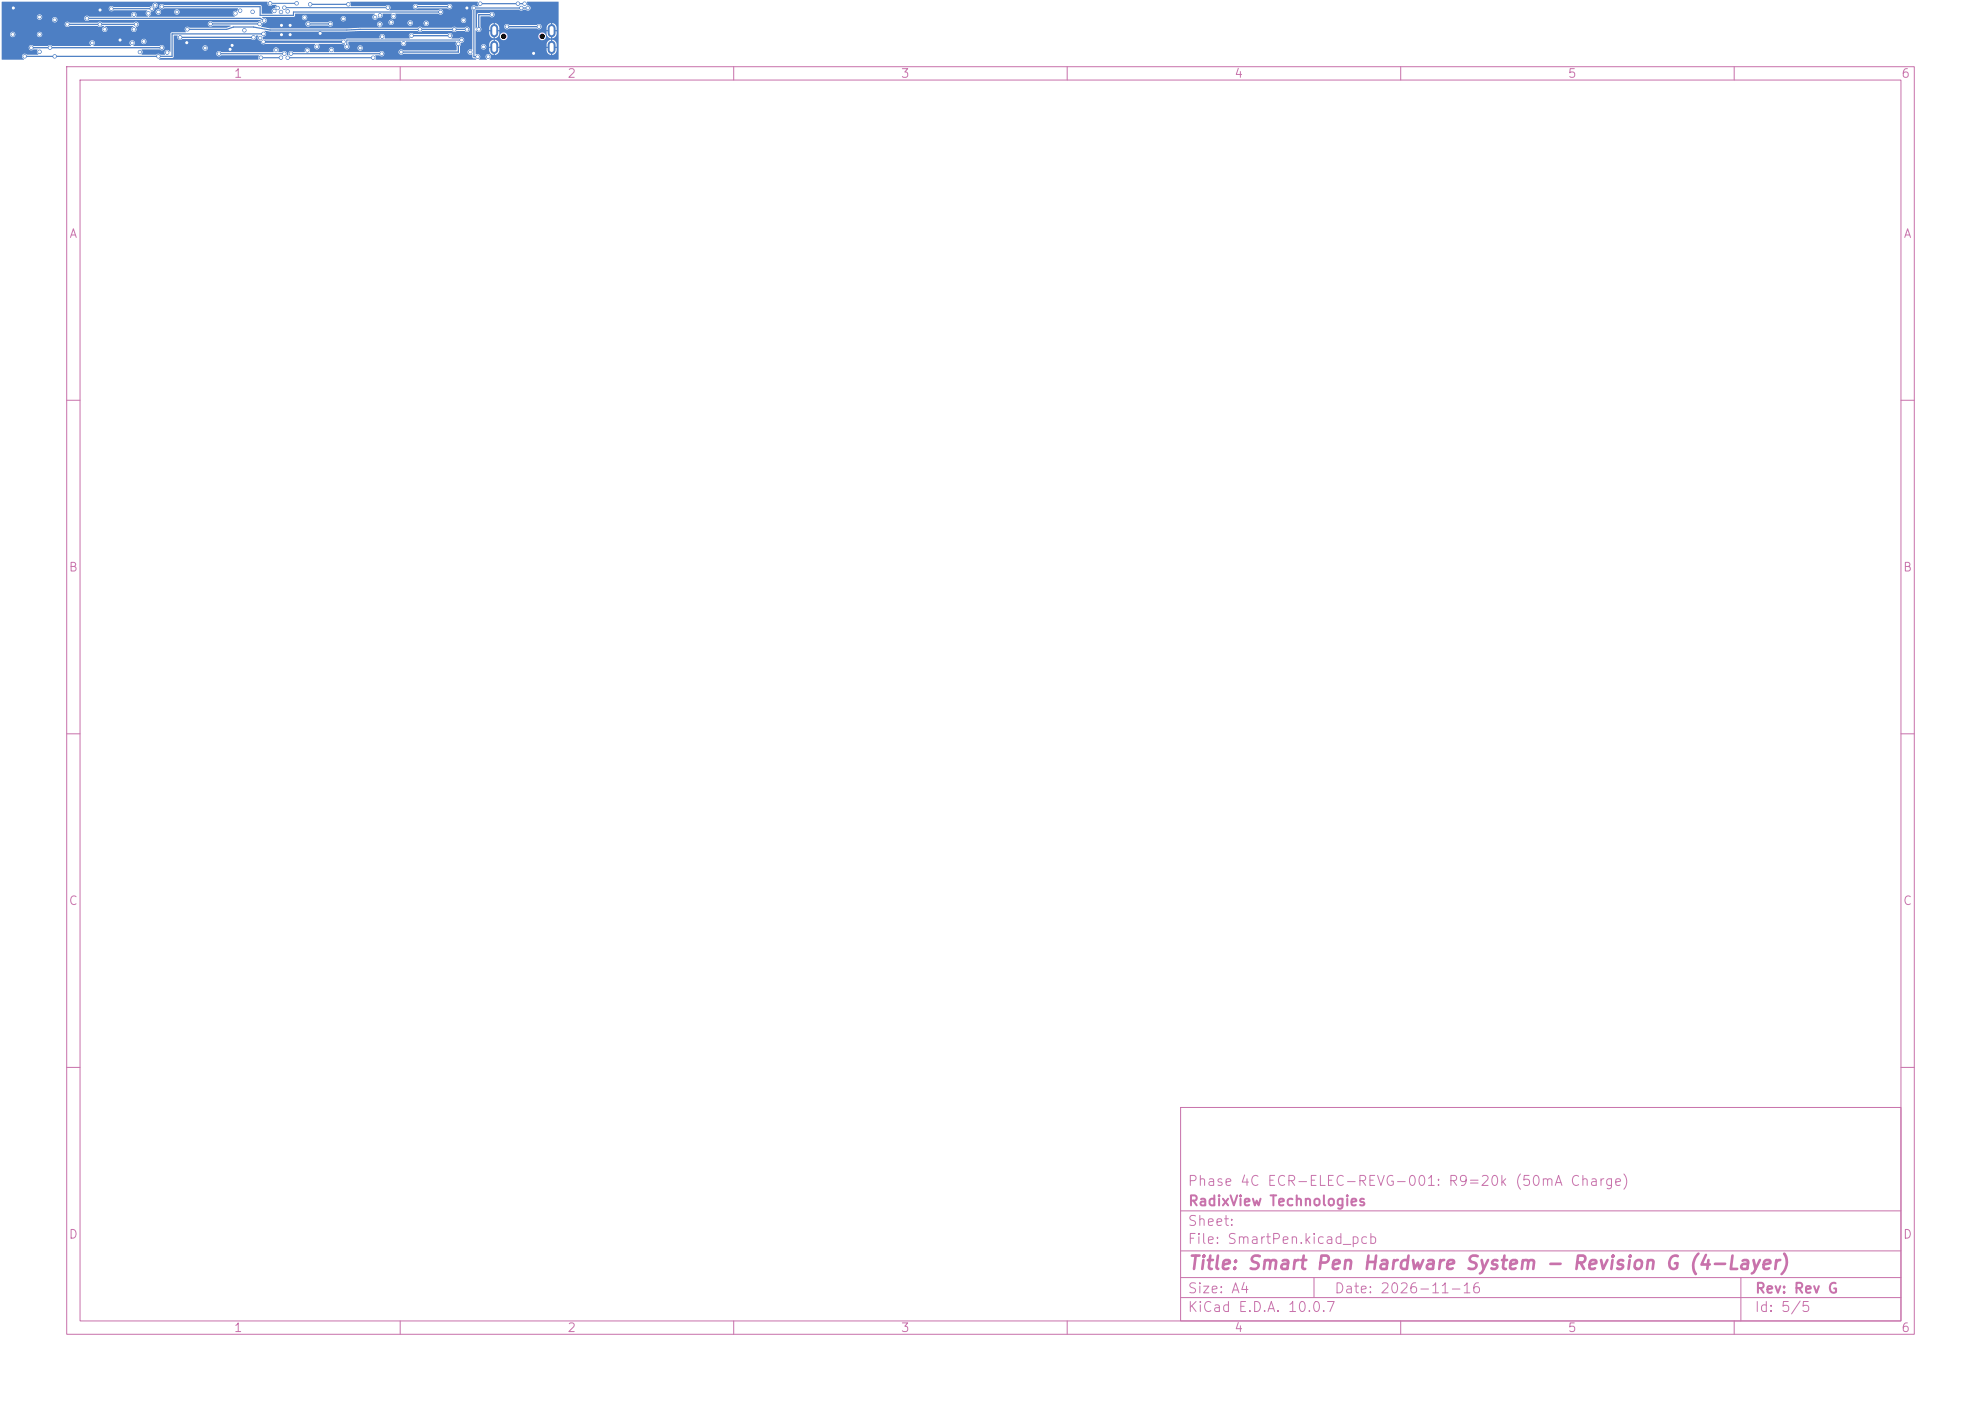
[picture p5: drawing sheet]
<svg xmlns="http://www.w3.org/2000/svg" width="297mm" height="210mm" viewBox="0 0 297 210" stroke-linecap="round" stroke-linejoin="round" font-family="sans-serif">
<defs><g id="words">
<text font-size="2" fill="#c872ab" x="178" y="190.8">Title: Smart Pen Hardware System - Revision G (4-Layer)</text>
<g font-size="1.5" fill="#c872ab">
<text x="178" y="178.1">Phase 4C ECR-ELEC-REVG-001: R9=20k (50mA Charge)</text>
<text x="178" y="184.1">Sheet:</text>
<text x="178" y="181.1">RadixView Technologies</text>
<text x="178" y="186.8">File: SmartPen.kicad_pcb</text>
<text x="178" y="197">KiCad E.D.A. 10.0.7</text>
<text x="178" y="194.2">Size: A4</text>
<text x="200" y="194.2">Date: 2026-11-16</text>
<text x="263" y="197">Id: 5/5</text>
<text x="263" y="194.2">Rev: Rev G</text>
</g>
<g font-size="1.3" fill="#c872ab">
<text x="35" y="12">1</text>
<text x="85" y="12">2</text>
<text x="135" y="12">3</text>
<text x="185" y="12">4</text>
<text x="235" y="12">5</text>
<text x="285" y="12">6</text>
<text x="10.3" y="36">A</text>
<text x="285.3" y="36">A</text>
<text x="10.2" y="86">B</text>
<text x="285.2" y="86">B</text>
<text x="10.2" y="136">C</text>
<text x="285.2" y="136">C</text>
<text x="10.2" y="186">D</text>
<text x="285.2" y="186">D</text>
<text x="35" y="200">1</text>
<text x="85" y="200">2</text>
<text x="135" y="200">3</text>
<text x="185" y="200">4</text>
<text x="235" y="200">5</text>
<text x="285" y="200">6</text>
</g>
</g></defs>
<g fill="none" stroke="#c872ab" stroke-width=".15">
<path d="M10 10h277v190h-277zM12 12h273v186h-273zM60 10v2M110 10v2M160 10v2M210 10v2M260 10v2M10 60h2M285 60h2M10 110h2M285 110h2M10 160h2"/>
<path d="M177 166h108v32h-108zM285 160h2M60 198v2M110 198v2M160 198v2M177 194.5h108M177 191.5h108M177 187.5h108M177 181.5h108M197 191.5v3M210 198v2M260 198v2"/>
<path d="M261 191.5v6.5"/>
</g>
<path d="M74.1 4.2v.8M74.1 6.7v.8M82.7 4.2v.8M82.7 6.7v.8" fill="none" stroke="#4d7fc4" stroke-width="1.2"/>
<g fill="#4d7fc4" stroke="#4d7fc4" stroke-width=".15">
<circle cx="38.9" cy="3.6" r=".25"/>
<circle cx="31.6" cy="3.6" r=".25"/>
<circle cx="34.5" cy="7.4" r=".25"/>
<circle cx="34.8" cy="6.8" r=".25"/>
<circle cx="18" cy="6" r=".25"/>
<circle cx="15" cy="1.5" r=".25"/>
<circle cx="2" cy="1.2" r=".25"/>
<circle cx="43.5" cy="3.8" r=".25"/>
<circle cx="70" cy="1.2" r=".25"/>
<circle cx="48" cy="5" r=".25"/>
<circle cx="28" cy="6.4" r=".25"/>
<circle cx="43.5" cy="5.2" r=".25"/>
<circle cx="42.2" cy="3.8" r=".25"/>
<circle cx="80" cy="8" r=".25"/>
<circle cx="42.2" cy="5.2" r=".25"/>
<circle cx="68.1" cy="4.4" r=".25"/>
<circle cx="28.1" cy="4.4" r=".25"/>
<circle cx="63" cy="4.4" r=".25"/>
<circle cx="70" cy="4.4" r=".25"/>
<circle cx="30.8" cy="7.2" r=".25"/>
<circle cx="32.8" cy="8.1" r=".25"/>
<circle cx="42.6" cy="8.1" r=".25"/>
<circle cx="80.8" cy="4" r=".25"/>
<circle cx="61.7" cy="5.4" r=".25"/>
<circle cx="67.4" cy="5.3" r=".25"/>
<circle cx="71.8" cy="4.4" r=".25"/>
<circle cx="76" cy="4" r=".25"/>
<circle cx="73.7" cy="2.2" r=".25"/>
<circle cx="73.2" cy="8.5" r=".25"/>
<circle cx="77.6" cy=".6" r=".25"/>
<circle cx="72" cy=".6" r=".25"/>
<circle cx="78.6" cy=".6" r=".25"/>
<circle cx="71.6" cy="8.5" r=".25"/>
<circle cx="79.1" cy="1.2" r=".25"/>
<circle cx="71" cy="1.2" r=".25"/>
<circle cx="78.1" cy="1.2" r=".25"/>
<circle cx="36.6" cy="4.5" r=".25"/>
<circle cx="68.7" cy="6.6" r=".25"/>
<circle cx="56.2" cy="2.6" r=".25"/>
<circle cx="25.1" cy="7.9" r=".25"/>
<circle cx="20.1" cy="2.2" r=".25"/>
<circle cx="5.9" cy="5.2" r=".25"/>
<circle cx="46.1" cy="7.5" r=".25"/>
<circle cx="44.5" cy=".5" r=".25"/>
<circle cx="21.6" cy="6.2" r=".25"/>
<circle cx="13.8" cy="6.4" r=".25"/>
<circle cx="49.7" cy="7.5" r=".25"/>
<circle cx="37.9" cy="1.8" r=".25"/>
<circle cx="69.5" cy="3.1" r=".25"/>
<circle cx="40.5" cy=".5" r=".25"/>
<circle cx="5.9" cy="7.8" r=".25"/>
<circle cx="56.9" cy="3.6" r=".25"/>
<circle cx="51.5" cy="2.8" r=".25"/>
<circle cx="20.1" cy="4.4" r=".25"/>
<circle cx="8.2" cy="3" r=".25"/>
<circle cx="1.9" cy="5.2" r=".25"/>
<circle cx="60.1" cy="7.8" r=".25"/>
<circle cx="5.9" cy="2.6" r=".25"/>
<circle cx="35.3" cy="2" r=".25"/>
<circle cx="19.8" cy="6.4" r=".25"/>
<circle cx="45.7" cy="2.6" r=".25"/>
<circle cx="58.2" cy="1.1" r=".25"/>
<circle cx="42.6" cy="1.1" r=".25"/>
<circle cx="58.6" cy="3.4" r=".25"/>
<circle cx="41.1" cy="1.6" r=".25"/>
<circle cx="41.6" cy="1.2" r=".25"/>
<circle cx="57.3" cy="5.5" r=".25"/>
<circle cx="43.1" cy="1.7" r=".25"/>
<circle cx="57" cy="2.3" r=".25"/>
<circle cx="7.5" cy="7.1" r=".25"/>
<circle cx="27" cy="5.6" r=".25"/>
<circle cx="24.3" cy="7.1" r=".25"/>
<circle cx="38" cy="5.6" r=".25"/>
<circle cx="4.7" cy="7.1" r=".25"/>
<circle cx="39.5" cy="5.1" r=".25"/>
<circle cx="8.2" cy="8.4" r=".25"/>
<circle cx="23.8" cy="8.4" r=".25"/>
<circle cx="3.7" cy="8.4" r=".25"/>
<circle cx="10.1" cy="3.6" r=".25"/>
<circle cx="20.4" cy="3.6" r=".25"/>
<circle cx="15" cy="3.6" r=".25"/>
<circle cx="22.2" cy="2" r=".25"/>
<circle cx="21" cy="7.8" r=".25"/>
<circle cx="22.7" cy="1.3" r=".25"/>
<circle cx="16.7" cy="1.3" r=".25"/>
<circle cx="23.3" cy=".8" r=".25"/>
<circle cx="15.7" cy="4.4" r=".25"/>
<circle cx="23.8" cy="1.8" r=".25"/>
<circle cx="26.5" cy="1.8" r=".25"/>
<circle cx="66" cy="1.8" r=".25"/>
<circle cx="24.2" cy="1" r=".25"/>
<circle cx="46.2" cy="3.6" r=".25"/>
<circle cx="49.5" cy="3.6" r=".25"/>
<circle cx="39.5" cy="6.2" r=".25"/>
<circle cx="51.5" cy="6.2" r=".25"/>
<circle cx="41.4" cy="7.5" r=".25"/>
<circle cx="39" cy="5.7" r=".25"/>
<circle cx="47.5" cy="7" r=".25"/>
<circle cx="13" cy="2.8" r=".25"/>
<circle cx="39.6" cy="3.1" r=".25"/>
<circle cx="36" cy="1.6" r=".25"/>
<circle cx="42.1" cy="1.8" r=".25"/>
<circle cx="46.5" cy=".6" r=".25"/>
<circle cx="52.2" cy=".6" r=".25"/>
<circle cx="72.5" cy="7" r=".25"/>
<circle cx="69.2" cy="6" r=".25"/>
<circle cx="52" cy="7" r=".25"/>
<circle cx="54" cy="7.2" r=".25"/>
<circle cx="70.5" cy="7.8" r=".25"/>
<circle cx="43.6" cy="8.1" r=".25"/>
<circle cx="57.2" cy="8.1" r=".25"/>
<circle cx="55.9" cy="8.7" r=".25"/>
<circle cx="43.1" cy="8.6" r=".25"/>
<circle cx="42.1" cy="8.6" r=".25"/>
<circle cx="39.1" cy="8.7" r=".25"/>
<circle cx="59" cy="2.4" r=".25"/>
<circle cx="60.5" cy="6.5" r=".25"/>
<circle cx="61.5" cy="3.4" r=".25"/>
<circle cx="63.9" cy="3.5" r=".25"/>
<circle cx="67.4" cy="1" r=".25"/>
<circle cx="62.3" cy="1" r=".25"/>
</g>
<g fill="none" stroke="#4d7fc4" stroke-width=".18">
<path d="M10.1 3.7h10.3M13 2.8h26l.6 .3M16.7 1.3h6.1M24.2 1h14.8v1.3h5v-.5h22.1M28.1 4.4h5.9l1-.3h3l2.5 .4 29.5-.1M31.6 3.6h7.3M32.8 8.1h9.8M39.1 8.7h3M39.5 5.1h-13.7v3.4h-22.1M43.1 8.7h12.8M43.6 8.1h13.6M46.2 3.6h3.3"/>
<path d="M46.5 .7h5.7M72 .6h6.6M79.2 1.2h-8.2v7.3h.6"/>
</g>
<path d="M4.7 7.2h19.5M27 5.6h11M61.7 5.4h5.7M62.3 1h5.1M68.7 6.6v1.2h-8.6M73.8 2.2h-2v2.2M76 4h4.8" fill="none" stroke="#4d7fc4" stroke-width=".2"/>
<path d="M40.5 .5h4M42.6 1.2h15.5M69.2 6h-17.2v1" fill="none" stroke="#4d7fc4" stroke-width=".15"/>
<path d="M39.5 6.3h12" fill="none" stroke="#4d7fc4" stroke-width=".35"/>
<g fill="#4d7fc4">
<path d="M.3 .3h39.8a.42 .42 0 0 0 .2 .6 .42 .42 0 0 0 .6-.2h.6l-.2 .3a.35 .35 0 0 1-.4 .3 .56 .56 0 0 0 0 .7h-1.6l-.1-1-.2-.2-14.4-.1a.41 .41 0 0 0-.6 0 .41 .41 0 0 0 0 .6 .41 .41 0 0 0 .6-.1h11l.1 .1-.2 .4a.43 .43 0 0 0-.6 .2 .43 .43 0 0 0 .3 .6h-12.8l-.1-.1a.43 .43 0 0 0 .3-.7h.7v.2a.4 .4 0 0 0 .5 .3 .4 .4 0 0 0 .4-.5h1.9v.2a.4 .4 0 0 0 .6 .2 .4 .4 0 0 0 0-.6 .4 .4 0 0 0-.6 .2h-1.9l-.1-.1a.4 .4 0 0 0-.4-.2 .4 .4 0 0 0-.4 .3h-.7l.5-.2a.36 .36 0 0 1 .4-.4 .43 .43 0 0 0-.2-.7 .43 .43 0 0 0-.5 .5l-.4 .2-5.4-.1a.41 .41 0 0 0-.6 0 .41 .41 0 0 0 .1 .6 .41 .41 0 0 0 .6-.1l5 .1a.52 .52 0 0 0 .1 .9h-1.8a.44 .44 0 0 0 0-.6 .44 .44 0 0 0-.6 0 .44 .44 0 0 0-.1 .6h-6.3a.42 .42 0 0 0-.6-.1 .42 .42 0 0 0 0 .7 .42 .42 0 0 0 .6-.1h25.5l.3 .2-.6 .1h-6.7a.42 .42 0 0 0-.6 0 .42 .42 0 0 0 0 .6 .42 .42 0 0 0 .6-.1l2.7 .1-.7 .3h-5.5a.44 .44 0 0 0-.6-.1 .44 .44 0 0 0 .1 .7h-2.1l-.2 .1v2.8l-.1 .1a.44 .44 0 0 0-.7-.2 .44 .44 0 0 0-.1 .6h-.6a.46 .46 0 0 0-.7 0h-2.1l.1-.5-.2-.2 2.7-.1a.41 .41 0 0 0 .6 .1 .41 .41 0 0 0 0-.7 .41 .41 0 0 0-.6 .1h-3.8v-.1a.4 .4 0 0 0 0-.6h1.1v.1a.4 .4 0 0 0 .6 .3 .4 .4 0 0 0 0-.7 .4 .4 0 0 0-.6 .3l-1.1-.1a.43 .43 0 0 0-.6 .2 .43 .43 0 0 0 .1 .6h-5.6a.45 .45 0 0 0 .2-.5 .45 .45 0 0 0-.4-.4 .46 .46 0 0 0-.4 .4 .46 .46 0 0 0 .2 .5h-5.8a.43 .43 0 0 0-.6 0h-2.2a.41 .41 0 0 0-.6 0 .41 .41 0 0 0 .1 .6 .41 .41 0 0 0 .5-.1h.6l-.1 .4 .2 .4h-1.7a.42 .42 0 0 0-.7 .1 .42 .42 0 0 0 .3 .6h-3.3v-3.8h1.2v.1a.4 .4 0 0 0 .5 .4 .4 .4 0 0 0 .3-.5h3.2v.1a.4 .4 0 0 0 .6 .3 .4 .4 0 0 0 0-.7 .4 .4 0 0 0-.6 .3h-3.2v-.1a.4 .4 0 0 0-.4-.2 .4 .4 0 0 0-.4 .3h-1.2v-1.5h9.4l.1 .3a.43 .43 0 0 0 .7 0h4.1l.3 .2 .7-.2v.1a.41 .41 0 0 0-.2 .7 .41 .41 0 0 0 .7-.1 .41 .41 0 0 0-.3-.6v-.1l4.2 .1a.43 .43 0 0 0-.3 .5 .43 .43 0 0 0 .7 .2 .43 .43 0 0 0 0-.6 .41 .41 0 0 0 .4-.6 .41 .41 0 0 0-.8-.1h-4.7a.43 .43 0 0 0-.7 0h-4.2a.4 .4 0 0 0-.4-.1 .4 .4 0 0 0-.3 .3h-9.4v-1.1h5.2l.1 .3 .3 .2 1.9-.1v.1a.4 .4 0 0 0 .6 .3 .4 .4 0 0 0 0-.7 .4 .4 0 0 0-.6 .3h-1.6a.4 .4 0 0 0-.1-.7 .4 .4 0 0 0-.6 .3h-5.2z"/>
<path d="M26.1 5.3l.6 .1a.42 .42 0 0 0 .1 .5 .42 .42 0 0 0 .5 0h10.4a.44 .44 0 0 0 .6 0 .44 .44 0 0 0 .1-.6l.3 .1a.47 .47 0 0 0 0 .5 .47 .47 0 0 0 .4 .3 .41 .41 0 0 0 .2 .4 .41 .41 0 0 0 .5 0h7.5a.43 .43 0 0 0-.2 .5 .43 .43 0 0 0 .5 .3 .43 .43 0 0 0 .3-.6l-.2-.2h.1h3.4l.5 .1a.42 .42 0 0 0 .1 .6 .42 .42 0 0 0 .6-.2h1.2v.2a.4 .4 0 0 0 .6 .2 .4 .4 0 0 0 0-.6 .4 .4 0 0 0-.6 .2h-1.2l-.2-.9h7.9a.44 .44 0 0 0 .4 .7 .44 .44 0 0 0 .4-.7h7.4l.2 1.3-8 .1a.41 .41 0 0 0-.6-.1 .41 .41 0 0 0 0 .6 .41 .41 0 0 0 .6 0h8.3l.2-.2v-1l.2-.5a.41 .41 0 0 0 .4-.6 .41 .41 0 0 0-.8 0h-1.1a.44 .44 0 0 0 .1-.7 .44 .44 0 0 0-.7 0h-5.1a.43 .43 0 0 0-.6 0 .43 .43 0 0 0 .1 .7l-3.9-.1a.43 .43 0 0 0-.4-.6 .43 .43 0 0 0-.3 .7h-4.9l-.2 .1h-.6h-11.4l-.4-.1v-.3a.44 .44 0 0 0 .5-.3 .44 .44 0 0 0-.2-.6l.8 .1 22.1-.1 .3 .2 .4-.2h4.5l.3 .2 .4-.2 1.2 .1a.41 .41 0 0 0 .6 0 .41 .41 0 0 0 0-.6 .41 .41 0 0 0-.6 .1l-1.3-.1a.43 .43 0 0 0-.6 .1l-4.5-.1a.43 .43 0 0 0-.7 .1h-5.6v-.1a.41 .41 0 0 0 .3-.4 .41 .41 0 0 0-.1-.4h1l.2 .4a.4 .4 0 0 0 .7-.3h2v.1a.4 .4 0 0 0 .4 .3 .4 .4 0 0 0 .4-.4h1.6v.2a.4 .4 0 0 0 .6 .2 .4 .4 0 0 0 0-.6 .4 .4 0 0 0-.6 .2h-1.6a.4 .4 0 0 0-.4-.4 .4 .4 0 0 0-.4 .4h-2l-.3-.4h10.3a.4 .4 0 0 0 .5 .4 .4 .4 0 0 0 .2-.6 .4 .4 0 0 0-.7 .1v.1h-10.3a.4 .4 0 0 0-.6 .3h-1.1a.43 .43 0 0 0-.5 .3 .43 .43 0 0 0 .3 .5l-4.9 .2h-11.5l-1.3-.4 .1-.4h6.5l.1 .3a.43 .43 0 0 0 .7 0h2.6a.41 .41 0 0 0 .6 0 .41 .41 0 0 0 0-.6 .41 .41 0 0 0-.6 .1h-2.7a.4 .4 0 0 0-.4-.1 .4 .4 0 0 0-.3 .3h-6.5l.1-.1a.42 .42 0 0 0 .6-.3 .42 .42 0 0 0-.6-.4l-.1-.1h6v.3a.4 .4 0 0 0 .7-.1h5.1v.1a.4 .4 0 0 0 .6 .3 .4 .4 0 0 0 0-.7 .4 .4 0 0 0-.6 .3h-5.1v-.3a.4 .4 0 0 0-.4-.3 .4 .4 0 0 0-.3 .4h-6l4.7-.1 .2-.1 .1-.4 11.9 .1a.44 .44 0 0 0-.4 .4 .44 .44 0 0 0 .4 .5 .44 .44 0 0 0 .5-.4 .44 .44 0 0 0 .6 0 .44 .44 0 0 0 .1-.6l1.4 .1a.41 .41 0 0 0-.1 .6 .41 .41 0 0 0 .6 0 .41 .41 0 0 0-.1-.6h6.5a.41 .41 0 0 0 .6 0 .41 .41 0 0 0 0-.6 .41 .41 0 0 0-.6 .1l-7.3-.1 .2-.3-.1-.3h3.4v.2a.42 .42 0 0 0 .3 .3 .42 .42 0 0 0 .4-.1h4.5a.41 .41 0 0 0 .6 0 .41 .41 0 0 0-.1-.6 .41 .41 0 0 0-.5 0h-4.5a.4 .4 0 0 0-.4-.1 .4 .4 0 0 0-.3 .3h-3.4a.43 .43 0 0 0-.7 0h-5.2l-.1-.6h19.1v.3l.2 .3h-.4a.41 .41 0 0 0-.7 0 .41 .41 0 0 0 .1 .7v5.9a.44 .44 0 0 0-.7 .3 .44 .44 0 0 0 .7 .4v.4l.5 .2 .1 .1h-15.1v-.6h.6a.41 .41 0 0 0 .6 .1 .41 .41 0 0 0 0-.7 .41 .41 0 0 0-.6 .1h-6.9a.44 .44 0 0 0 0-.6 .44 .44 0 0 0-.6 0 .44 .44 0 0 0-.1 .6l-2.9-.1a.43 .43 0 0 0-.4-.6 .43 .43 0 0 0-.3 .7h-1.7a.46 .46 0 0 0-.6-.1 .46 .46 0 0 0-.2 .5h-.1a.47 .47 0 0 0-.3-.5 .47 .47 0 0 0-.5 .1h-.6a.44 .44 0 0 0 0-.6 .44 .44 0 0 0-.6 0 .44 .44 0 0 0-.1 .6h-7.8a.42 .42 0 0 0-.6-.1 .42 .42 0 0 0 0 .7 .42 .42 0 0 0 .6-.1l5.6 .1-.1 .5h-14.9l.3-.2h1.8l.1-.2v-1.4h4.4a.4 .4 0 0 0 .5 .5 .4 .4 0 0 0 .2-.7 .4 .4 0 0 0-.7 .1v.1h-4.4z"/>
<path d="M71.4 1.5l6.4-.1 .4 .2 .3-.2h.3a.43 .43 0 0 0 .7-.1 .43 .43 0 0 0-.5-.5v-.5h4.7v8.6h-10.3a.43 .43 0 0 0 .1-.7 .43 .43 0 0 0-.7 .1 .43 .43 0 0 0 .2 .6h-1.2a.47 .47 0 0 0 .1-.6 .47 .47 0 0 0-.6-.2v-1.1h.8v.1a.4 .4 0 0 0 .4 .3 .4 .4 0 0 0 .4-.4 .4 .4 0 0 0-.3-.4h.8v.4h.4v.2h-.4v.5l.2 .4 .4 .1v-.4h.2v.4a.82 .82 0 0 0 .6-1h-.4v-.2h.4v-.4h7.2v.4h.4v.2h-.4v.7l.2 .2 .4 .1v-.4h.2v.4a.82 .82 0 0 0 .6-1h-.4v-.2h.4v-.4l-.1-.4-.5-.2v.4h-.2v-.4h-.1l-.4 .2-.1 .4h-7.2l-.1-.4-.4-.2h-.1v.4h-.2v-.4l-.5 .2-.1 .4h-1l-.2 .2-.1 .2h-.8v-2.4a.47 .47 0 0 0 .5 .2 .47 .47 0 0 0 .4-.5l-.1-.2h1.3v.4h.4v.2h-.4a.82 .82 0 0 0 .6 1v-.4h.2v.4h.3l.3-.3h.1v.1a.58 .58 0 0 0 .7 .5 .58 .58 0 0 0 .5-.6h4.6v.1a.58 .58 0 0 0 .9 .4 .58 .58 0 0 0 0-.9 .58 .58 0 0 0-.9 .4h-4.6l-.1-.2a.58 .58 0 0 0-.6-.3 .58 .58 0 0 0-.5 .5h-.1v-.7h-.4v-.2h.4v-.6h.8l.1 .3a.43 .43 0 0 0 .6 .1h4.2a.4 .4 0 0 0 .7-.2h.8v.4h.4v.2h-.4v.5l.2 .4 .4 .1v-.4h.2v.4a.82 .82 0 0 0 .6-1h-.4v-.2h.4v-.4l-.1-.4-.4-.2h-.1v.4h-.2v-.4l-.5 .2-.1 .4h-.8a.41 .41 0 0 0-.2-.5 .41 .41 0 0 0-.5 .1h-4.2a.4 .4 0 0 0-.4-.1 .4 .4 0 0 0-.3 .3h-.8l-.2-.3-.4-.1v.4h-.2v-.4l-.5 .2-.1 .4h-1.3l-.1-1.6h1.4a.41 .41 0 0 0 .6 0 .41 .41 0 0 0 0-.6 .41 .41 0 0 0-.6 0h-1.7l-.1 .2-.1 2-.2 .2z"/>
</g>
<g fill="#fff" stroke="#fff" stroke-width=".15">
<circle cx="38.9" cy="3.6" r=".15"/>
<circle cx="31.6" cy="3.6" r=".15"/>
<circle cx="34.5" cy="7.4" r=".15"/>
<circle cx="34.8" cy="6.8" r=".15"/>
<circle cx="18" cy="6" r=".15"/>
<circle cx="15" cy="1.5" r=".15"/>
<circle cx="2" cy="1.2" r=".15"/>
<circle cx="43.5" cy="3.8" r=".15"/>
<circle cx="70" cy="1.2" r=".15"/>
<circle cx="48" cy="5" r=".15"/>
<circle cx="28" cy="6.4" r=".15"/>
<circle cx="43.5" cy="5.2" r=".15"/>
<circle cx="42.2" cy="3.8" r=".15"/>
<circle cx="80" cy="8" r=".15"/>
<circle cx="42.2" cy="5.2" r=".15"/>
<circle cx="68.1" cy="4.4" r=".15"/>
<circle cx="28.1" cy="4.4" r=".15"/>
<circle cx="63" cy="4.4" r=".15"/>
<circle cx="70" cy="4.4" r=".15"/>
<circle cx="30.8" cy="7.2" r=".15"/>
<circle cx="32.8" cy="8" r=".15"/>
<circle cx="42.6" cy="8" r=".15"/>
<circle cx="80.8" cy="4" r=".15"/>
<circle cx="61.7" cy="5.3" r=".15"/>
<circle cx="67.5" cy="5.3" r=".15"/>
<circle cx="71.8" cy="4.4" r=".15"/>
<circle cx="76" cy="4" r=".15"/>
<circle cx="73.7" cy="2.2" r=".15"/>
<circle cx="73.2" cy="8.5" r=".15"/>
<circle cx="77.6" cy=".6" r=".15"/>
<circle cx="72" cy=".6" r=".15"/>
<circle cx="78.6" cy=".6" r=".15"/>
<circle cx="71.6" cy="8.5" r=".15"/>
<circle cx="79.2" cy="1.2" r=".15"/>
<circle cx="71" cy="1.2" r=".15"/>
<circle cx="78.2" cy="1.2" r=".15"/>
<circle cx="36.6" cy="4.5" r=".15"/>
<circle cx="68.7" cy="6.6" r=".15"/>
<circle cx="56.2" cy="2.6" r=".15"/>
<circle cx="25.1" cy="7.9" r=".15"/>
<circle cx="20.1" cy="2.2" r=".15"/>
<circle cx="5.9" cy="5.2" r=".15"/>
<circle cx="46.1" cy="7.5" r=".15"/>
<circle cx="44.5" cy=".5" r=".15"/>
<circle cx="21.6" cy="6.2" r=".15"/>
<circle cx="13.8" cy="6.4" r=".15"/>
<circle cx="49.7" cy="7.5" r=".15"/>
<circle cx="37.9" cy="1.8" r=".15"/>
<circle cx="69.5" cy="3" r=".15"/>
<circle cx="40.5" cy=".5" r=".15"/>
<circle cx="5.9" cy="7.8" r=".15"/>
<circle cx="56.9" cy="3.6" r=".15"/>
<circle cx="51.5" cy="2.8" r=".15"/>
<circle cx="20.1" cy="4.4" r=".15"/>
<circle cx="8.2" cy="3" r=".15"/>
<circle cx="1.9" cy="5.2" r=".15"/>
<circle cx="60.1" cy="7.8" r=".15"/>
<circle cx="5.9" cy="2.6" r=".15"/>
<circle cx="35.3" cy="2" r=".15"/>
<circle cx="19.8" cy="6.4" r=".15"/>
<circle cx="45.7" cy="2.6" r=".15"/>
<circle cx="58.1" cy="1.2" r=".15"/>
<circle cx="42.6" cy="1.2" r=".15"/>
<circle cx="58.7" cy="3.3" r=".15"/>
<circle cx="41.1" cy="1.7" r=".15"/>
<circle cx="41.6" cy="1.2" r=".15"/>
<circle cx="57.3" cy="5.5" r=".15"/>
<circle cx="43.1" cy="1.7" r=".15"/>
<circle cx="57" cy="2.3" r=".15"/>
<circle cx="7.5" cy="7.1" r=".15"/>
<circle cx="27" cy="5.6" r=".15"/>
<circle cx="24.2" cy="7.1" r=".15"/>
<circle cx="38" cy="5.6" r=".15"/>
<circle cx="4.7" cy="7.1" r=".15"/>
<circle cx="39.5" cy="5.1" r=".15"/>
<circle cx="8.2" cy="8.4" r=".15"/>
<circle cx="23.7" cy="8.4" r=".15"/>
<circle cx="3.7" cy="8.4" r=".15"/>
<circle cx="10.1" cy="3.7" r=".15"/>
<circle cx="20.4" cy="3.7" r=".15"/>
<circle cx="15" cy="3.7" r=".15"/>
<circle cx="22.3" cy="2" r=".15"/>
<circle cx="21" cy="7.8" r=".15"/>
<circle cx="22.7" cy="1.3" r=".15"/>
<circle cx="16.7" cy="1.3" r=".15"/>
<circle cx="23.2" cy=".8" r=".15"/>
<circle cx="15.7" cy="4.4" r=".15"/>
<circle cx="23.7" cy="1.8" r=".15"/>
<circle cx="26.5" cy="1.8" r=".15"/>
<circle cx="66" cy="1.8" r=".15"/>
<circle cx="24.3" cy="1" r=".15"/>
<circle cx="46.2" cy="3.6" r=".15"/>
<circle cx="49.5" cy="3.6" r=".15"/>
<circle cx="39.5" cy="6.3" r=".15"/>
<circle cx="51.5" cy="6.3" r=".15"/>
<circle cx="41.4" cy="7.5" r=".15"/>
<circle cx="39" cy="5.7" r=".15"/>
<circle cx="47.5" cy="7" r=".15"/>
<circle cx="13" cy="2.7" r=".15"/>
<circle cx="39.6" cy="3.1" r=".15"/>
<circle cx="36" cy="1.6" r=".15"/>
<circle cx="42.1" cy="1.8" r=".15"/>
<circle cx="46.5" cy=".7" r=".15"/>
<circle cx="52.2" cy=".7" r=".15"/>
<circle cx="72.5" cy="7" r=".15"/>
<circle cx="69.2" cy="6" r=".15"/>
<circle cx="52" cy="7" r=".15"/>
<circle cx="54" cy="7.2" r=".15"/>
<circle cx="70.5" cy="7.8" r=".15"/>
<circle cx="43.6" cy="8" r=".15"/>
<circle cx="57.2" cy="8" r=".15"/>
<circle cx="55.9" cy="8.7" r=".15"/>
<circle cx="43.1" cy="8.7" r=".15"/>
<circle cx="42.1" cy="8.7" r=".15"/>
<circle cx="39.1" cy="8.7" r=".15"/>
<circle cx="59" cy="2.4" r=".15"/>
<circle cx="60.5" cy="6.5" r=".15"/>
<circle cx="61.5" cy="3.5" r=".15"/>
<circle cx="63.9" cy="3.5" r=".15"/>
<circle cx="67.4" cy="1" r=".15"/>
<circle cx="62.3" cy="1" r=".15"/>
</g>
<g fill="#000" stroke="#000" stroke-width=".15">
<circle cx="75.5" cy="5.4" r=".32"/>
<circle cx="81.3" cy="5.4" r=".32"/>
</g>
<path d="M74.1 4.2v.8M74.1 6.7v.8M82.7 4.2v.8M82.7 6.7v.8" fill="none" stroke="#fff" stroke-width=".6"/>
<use href="#words"/>
</svg>
